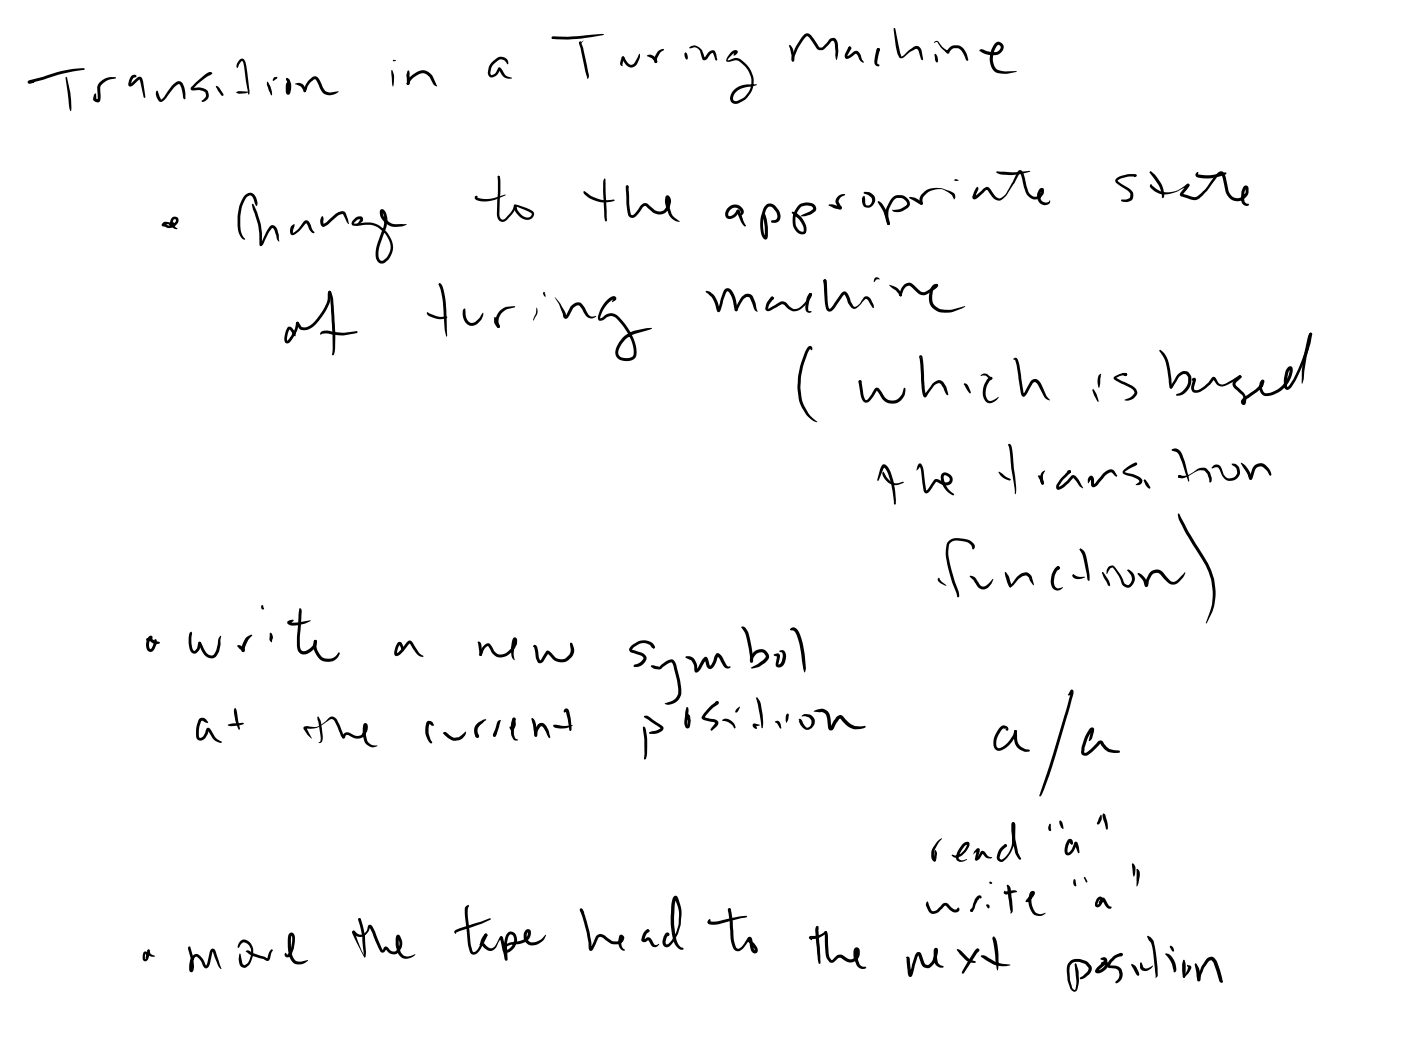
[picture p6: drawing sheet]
<svg xmlns="http://www.w3.org/2000/svg" width="108mm" height="81mm" viewBox="0 0 108 81" stroke-linecap="round" stroke-linejoin="round" font-family="sans-serif">
<g fill="#000">
<path d="M2.2 6.2l2.6-.7 1.5-.2h.2l-2 .5-2.2 .6v-.2l.4 .1-.3 .1h-.2zM5 6h.2l.2 1.1 .1 1.5-.2-.4zM7.7 6.4a1.2 1.2 0 0 1 1.2-.4v.1a1.26 1.26 0 0 0-1.2 .6l.1 .8a.29 .29 0 0 1-.3 .4 .29 .29 0 0 1-.3-.4l.2-.3v.4l.2 .1h-.1v-1zM10.1 5.9a.2 .2 0 0 1 .2-.1 .2 .2 0 0 1 .2 .1l-.2 .1-.2 .5h-.1l.6-.6a.22 .22 0 0 1 .4 .2l.2 1.4-.1 .1-.3-1.5-.5 .4a.23 .23 0 0 1-.2 .2 .23 .23 0 0 1-.2-.2zM10.4 5.8l.1 .1h-.1zM12.1 7l.3 .7 .9-1.1a.49 .49 0 0 1 .7-.2l.2 .4 .1 .8h-.2l-.1-.8-.2-.3-.4 .3-.8 1-.2 .1-.2-.2a.67 .67 0 0 1-.1-.7zM13.2 17.2h.2v.1h-.2l.2-.1 .1 .3 .2 .1a.33 .33 0 0 1-.4-.1 .33 .33 0 0 1-.1-.3zM12.6 17.2l.3-.1 .4 .1-.7 .2v-.1l.6 .1 .3-.3v-.2h-.1l-.2 .4-.1-.1h.3l-.1 .1-.2 .1-.1-.1 .2-.5 .3-.1 .2 .1v.4a.76 .76 0 0 1-1.2 .1zM15 6.4l.7-.6a.5 .5 0 0 1 .6-.2v.1l-.6 .4-.8 .7h-.1l.6-.1 .5 .2 .2 .4-.1 .4-.4 .2-.1-.1 .4-.4-.1-.3-.4-.2-.4 .1a.19 .19 0 0 1-.2 0 .19 .19 0 0 1-.1-.3zM16.6 6.7l.1-.1 .2 .2 .3 .5v.1h-.1zM18.5 4.6a.29 .29 0 0 1 .3 0 .29 .29 0 0 1 .1 .3l.3 2.1v.3l-.4-2.3-.1-.3-.4 .5a.52 .52 0 0 1 .2-.6zM18.2 7.1l.2-.1 .8 .1-.8 .1z"/>
<path d="M19.4 15.8l.1-.1 .2 .4 .4 1.1 .1 1.6h-.1l.4-.9a.63 .63 0 0 1 .5-.5l.2 .1 .2 .2 .1 .9-.1-.1-.2-.7-.2-.2-.3 .3-.4 .9-.2 .2a.74 .74 0 0 1-.1-.7l-.1-1zM18.9 15l.4-.2a.76 .76 0 0 1 .5 1.1l-.3-.7-.2-.1a.6 .6 0 0 0-.5 .4l-.2 .4-.1 .8v1l.2 .6a.1 .1 0 0 1 .2 0 .1 .1 0 0 1-.1 .1 .1 .1 0 0 1-.1 0h-.1a1.45 1.45 0 0 1-.3-1v-.7a2.79 2.79 0 0 1 .6-1.7zM20.6 6.3h.1l.1 .4 .2 .4-.1 .3-.2-.4zM21.1 6l.2-.1 .1 .1-.3 .2h-.1zM22.1 6l.1 .1h-.1h-.1zM22.1 6l.1 .1-.1 .1zM22.1 6l.2 .1 .1 .4v.7a.17 .17 0 0 1-.3 .1 .17 .17 0 0 1-.1-.2v-.6a.14 .14 0 0 1 .1-.2 .14 .14 0 0 1 .2 .1 .14 .14 0 0 1-.1 .2v.5v-.5l-.2-.5zM22.5 17.4l.1-.1h.1l-.1 .6a2.11 2.11 0 0 0 .8-.9h.2l.2 .1 .4 .8v.1l-.2-.1-.4-.7-.7 .8a.3 .3 0 0 1-.5 .1 .3 .3 0 0 1 0-.4zM22.7 6.4h.3a.59 .59 0 0 1 .6 .6l-.1 .1-.3-.4zM23.8 6.2l.4-.3a.37 .37 0 0 1 .4 .3l.5 .8 .4 .1 .6-.1a.61 .61 0 0 1-.7 .3l-.5-.2-.6-1-.4 .3-.3 .7h-.2l.1-.5zM23.4 6.9h.1l.1 .2h-.2zM24.8 16.7v-.1l.1 .2v.5l1-.8 .6-.2 .1 .1 .3 .8-.2-.1-.3-.6-.4 .2-.9 .7a.32 .32 0 0 1-.4-.1 .32 .32 0 0 1 0-.4z"/>
<path d="M27.4 16.8l.3-.1a.27 .27 0 0 1 .3 .2 .27 .27 0 0 1-.3 .3l-.2 .2 .2-.5h-.2l-.3 .3h.4a2.08 2.08 0 0 1 2.7 2 1.06 1.06 0 0 1-1 1.1h-.1a1.02 1.02 0 0 1-.2-1.3l.2-.5a2.87 2.87 0 0 0 .4-1.9l-.2-.3h.1a.96 .96 0 0 0 .7 .9l1.1 .1-.3 .1-.4 .1a1.15 1.15 0 0 1-1.3-1.3 .31 .31 0 0 1 .4 0 .31 .31 0 0 1 .1 .3 2.21 2.21 0 0 1-.3 1.7l-.2 .5a1.24 1.24 0 0 0 0 1.4h.2a1.35 1.35 0 0 0 0-2.3l-.3-.2a1.5 1.5 0 0 0-1.1-.3l-.9 .1-.1-.3zM30.1 5.4h.1l.2 .4-.1 .9zM31.7 5.9v-.1a.99 .99 0 0 1 1.6 0l.4 .9-.3-.2-.3-.5-.3-.3-.2-.1-.4 .2a1.14 1.14 0 0 0-.7 .7l-.1 .1-.1-.2zM31.4 5.5l.1-.1v.1l.1 .5v.4l-.2 .2-.1-.2zM36.6 15.1h.2l-.1 .1 .9 .1 1.4-.3-1.2 .5a1.13 1.13 0 0 1-1.2-.2zM38.3 13.6l.2-.1v.1l-.1 .1zM38.4 5.2h.2l.4 .6 .4 .2-.2 .1-.4-.2-.4-.5h.1h-.1zM38.4 13.6h.1l.1 .3-.1 2.6 .1 .4h.2l.2-.1 .4-.5 .3-.5a.4 .4 0 0 1-.1 .5l-.5 .6a.46 .46 0 0 1-.6 .2 .46 .46 0 0 1-.2-.6zM37.9 4.8a.78 .78 0 0 1 1-.3l.2 .2v.3l-.3-.4h-.4a1.09 1.09 0 0 0-.6 1l.1 .2 .2-.1 .3-.5h.1v.2l-.3 .4-.3 .2-.2-.1a.89 .89 0 0 1 .2-1.1zM39.6 15.8h.2l.1 .4a.68 .68 0 0 0 1 .5l.1-.2-.1-.1-1.2-.6h.1h.1l.9 .3 .3 .2v.3a.69 .69 0 0 1-.6 .4 .69 .69 0 0 1-.6-.5l-.3-.3zM42.5 2.9l.1-.1 .1 .1-.1 .1zM42.6 2.8l3.9-.1-1.6 .3h-1.2h-1.1l-.1-.1z"/>
<path d="M42.5 2.9h.2l-.1 .1zM44.6 3.3l.2-.1 .1 .5 .5 2.1v.2l-.1 .1zM44.6 3.2l.4-.1-.3 .3h-.1zM44.9 14.8l.1-.1 .1 .1a2.57 2.57 0 0 0 1.3 .6h1a2.19 2.19 0 0 1-2.4-.4zM46.6 13.8h.1v2.4l.1 .8-.1 .1a2.5 2.5 0 0 1-.2-1.3v-1a1.32 1.32 0 0 1 .1-1zM47.9 4.4l.1-.1 .1 .2-.1 .6a.31 .31 0 0 1-.1-.5zM47.9 4.4h.2l.3 .5 .3 .1 .2-.1 .4-.7v.2l-.2 .5a.57 .57 0 0 1-.6 .3 .57 .57 0 0 1-.5-.5zM48.3 14.3a.15 .15 0 0 1 .1 .1 .15 .15 0 0 1-.1 .2zM48.3 14.3l.1 .1 .1 1.3 .1 .9 .3-.1 .5-.7 .3-.1h.2l.6 .5 .3 .1 .3-.1 .3-.4 .1-.3-.1-.2 .1-.1v.5l.3 .8 .6 .6a.88 .88 0 0 1-.9-.6l-.3-.8 .1-.5a.24 .24 0 0 1 .3-.1 .24 .24 0 0 1 .1 .3l-.1 .5a.84 .84 0 0 1-1.4 .4l-.5-.4-.3 .3a.86 .86 0 0 1-.7 .6l-.3-.1-.1-.4zM49.9 4.3l.3-.1 .3 .3a.23 .23 0 0 1 0 .4l-.2-.4-.4-.2zM50.7 3.9l.3-.1h.2l-.4 .3-.2 .4v.3a.29 .29 0 0 1-.2-.4zM52.8 4.1v-.1l.1 .1 .1 .3a.11 .11 0 0 1-.1 .2 .1 .1 0 0 1-.1-.1z"/>
<path d="M53.1 3.7v-.1a.66 .66 0 0 1 1 .3l.2 .6 .3-.4a.31 .31 0 0 1 .5-.1l.2 .6-.1 .1-.3-.6-.2 .1-.2 .4h-.3h-.1l-.2-.7-.1-.1-.2-.2-.4 .1zM56.3 4h.1a.22 .22 0 0 1 .2-.2 .22 .22 0 0 1 .2 .3l-.3 .2 .1-.3 .1 .1-.3 .1-.4 .5 .6-.2a1.84 1.84 0 0 1 1.4 1.4 1.72 1.72 0 0 1-1.4 2.1l-.3-.2a.83 .83 0 0 1 .6-1.1l.5-.2h.9l-.3 .2a1.59 1.59 0 0 0-1.4 .5l-.1 .4v.2h.2a1.61 1.61 0 0 0 1.2-1.4 1.61 1.61 0 0 0-.8-1.6l-.4-.2-.4 .1a.22 .22 0 0 1-.3 0 .22 .22 0 0 1 .1-.3zM56.8 16.2h.1h.1l.5 1.2-.1 .1a1.98 1.98 0 0 1-.6-1.1h.1l-.2-.1zM56.1 16a.65 .65 0 0 1 .8-.2 .65 .65 0 0 1 .4 .7l-.2 .1-.2-.5-.4-.1-.3 .3-.1 .3 .4-.1 .3-.3h.1v.2l-.4 .4h-.4a.53 .53 0 0 1 0-.8zM59 15.8a.51 .51 0 0 1 .8 .1l.2 .4 .1 .3a.47 .47 0 0 1-.4 .6l-.3-.1 .4-.2v-.5l-.3-.4h-.3a2.53 2.53 0 0 0-.3 2.1l.1 .1-.1 .1v-.8l-.1-1v-.2l.3 .8a1.89 1.89 0 0 1 0 1.3 .4 .4 0 0 1-.5-.5 2.71 2.71 0 0 1 .4-2.1zM60.9 3.5a1.47 1.47 0 0 1 .3 1.2 .28 .28 0 0 1-.2-.4l-.2-.8zM61.9 2.7l.2-.1a.41 .41 0 0 1 .5 .2l.6 .9 .2-.1 .5-.6a.37 .37 0 0 1 .5-.1 .37 .37 0 0 1 .2 .4v.7l-.1 .6-.3-1.5-.1 .1-.6 .6-.4 .1-.2-.2-.6-.8-.1-.1-.7 .9-.3 .6v.4h-.2v-.4l.3-.6zM61.6 15.8l.2-.1a1.18 1.18 0 0 1 .9 0 .37 .37 0 0 1 .1 .6l-.4 .3-.7 .1v-.1l1-.5-.1-.2h-.3h-.6a1.16 1.16 0 0 0 .1 2l.1-.1v-.1l-.1-.4-.3-.4-.5-.5 .1-.1 .2 .1a1.29 1.29 0 0 1 .7 1.6 .8 .8 0 0 1-.9-1l.1-.6zM63.9 15.7l.9 .2-.1 .1-.3-.4a.61 .61 0 0 1 .7-.7v.2l-.3 .1-.2 .3 .2 .4a.18 .18 0 0 1 0 .2 .18 .18 0 0 1-.3 0l-.6-.3zM65.4 3.6h.2v.2h-.2h-.1zM65.4 3.6h.1l.1 .2h-.2zM65.4 3.6h.1l.1 .1-.3 .6 .4-.3a.3 .3 0 0 1 .4 0l.5 .8h-.1l-.2-.1-.3-.6-.3 .2a.36 .36 0 0 1-.6 .1v-.3z"/>
<path d="M66.5 14.9a.63 .63 0 0 1 .9 .5v.3l-.3 .2-.2 .1-.3-.1a.69 .69 0 0 1-.2-.7l.2-.1 .1 .7h.2l.2-.1 .1-.2v-.3zM67.6 3.7h.2l-.1 .2h-.2zM67.7 15.5a2.35 2.35 0 0 1 .9 1.6v.2h-.1l-.2-.2a3.8 3.8 0 0 0-.7-1.5zM67.6 3.7h.1l.1 .1-.2 .9v.2a.12 .12 0 0 1 .2 .1 .12 .12 0 0 1-.1 .2 .12 .12 0 0 1-.2-.1l-.1-.2v-.2zM68.8 15.2a.77 .77 0 0 1 .8-.1 .77 .77 0 0 1 .5 .8l-.7 .4h-.5l-.1-.1 .6-.1 .4-.2 .1-.2-.1-.2a.62 .62 0 0 0-1.1 .1 1.73 1.73 0 0 0-.2 1.6v.1a.46 .46 0 0 1-.3-.6 1.93 1.93 0 0 1 .6-1.5zM68.8 2.2l.1-.1 .1 .1 .4 2.1 .7-.5a.75 .75 0 0 1 .6-.3l.3 .4 .1 .7-.5-.8-.5 .2-.5 .5a.23 .23 0 0 1-.4-.2l-.2-.7zM70 15.2h.1l.5 .1 .5 .3v.2l-.3-.1zM71 15a1.6 1.6 0 0 1 1.8-.4l.7 .3 .1 .3-.1 .2-.2-.4-.6-.4h-.6a1.2 1.2 0 0 0-1 .8v.1a.16 .16 0 0 1 0 .2 .16 .16 0 0 1-.2 .1 .16 .16 0 0 1 0-.3v-.3zM72 3.2h.3l.4 .4 .4 .4h-.2l.1-.1a.77 .77 0 0 1 1.3-.1l.2 .4 .1 .5-.2-.1a1.16 1.16 0 0 0-.5-.9h-.1a.53 .53 0 0 0-.6 .3l-.2 .1-.5-.4-.3-.4zM72 4.2l.1-.1v.1l.2 .5a.11 .11 0 0 1-.2 .1 .11 .11 0 0 1 0-.1zM73.5 13.9l.2-.1 .2 .1h-.3zM75.2 14.4h.1l.1 .1-.3 .7v-.1l.7-.6a.33 .33 0 0 1 .3-.1 .33 .33 0 0 1 .3 .3l.4 .5 .2 .1 .3-.1 .3-.3 .8-1.7a.26 .26 0 0 1 .3-.1 .26 .26 0 0 1 .2 .3l.2 1 .3 .6a.48 .48 0 0 0 .6 .1l.2-.3v-.2l.1 .1-.2 .3 .2 .5 .3 .1h.2l.1-.2a.33 .33 0 0 1-.1 .4 .33 .33 0 0 1-.4 0l-.3-.1-.1-.3-.1-.4 .1-.3a.21 .21 0 0 1 .2-.2 .21 .21 0 0 1 .2 .1v.3l-.2 .3a.76 .76 0 0 1-1.2-.4l-.4-1.5-1 1.7-.4 .4-.3 .1-.3-.2-.5-.7-.6 .5a.39 .39 0 0 1-.6 .2v-.2z"/>
<path d="M75.5 3.8h.2l.6 .2h.5l.3-.2-.1-.3-.1-.1-.1 .1-.2 .6a1.4 1.4 0 0 0 .1 1.1l.2 .2 .3 .1h1.1l-.8 .2-.7-.1a1.01 1.01 0 0 1-.5-1.2v-.2a.98 .98 0 0 1 .6-1l.4 .3-.1 .4a1.09 1.09 0 0 1-1.4 .2l-.3-.2zM76.8 13.2l1.2 .1 1.4-.1-.6 .2a3.2 3.2 0 0 1-2-.1zM86 13.8l.2-.2a2.45 2.45 0 0 1 1.3-.2l.1 .1-.1 .1h-.1v-.1l.1 .1h-.6l-.8 .3 .9 .6a.61 .61 0 0 1 .3 .8l-.2 .2a.63 .63 0 0 1-.7-.1l.6-.1 .1-.4-.2-.2-.9-.6-.1-.2zM88.6 13.3l.1-.1 .3 .2a2.26 2.26 0 0 1 .7 1.8l-.1 .1-.1-.1a2.46 2.46 0 0 0-.7-1.6zM88.6 14.2h.1l.3 .3a1.72 1.72 0 0 0 2 0l.3-.2a.16 .16 0 0 1 .3-.1 .16 .16 0 0 1 0 .2l-.5 .6v-.1l.8 .3 .3-.1 .7-.5 .7-1.1 .4-.3a.42 .42 0 0 1 .5 .5l.2 1.1 .3 .4 .4 .1 .3-.1 .3-.3v-.4l-.1 .3v.5v.3l.4 .2-.3 .1-.3-.2-.1-.5 .1-.5 .1-.3 .2-.1 .1 .1 .1 .5-.3 .4a.92 .92 0 0 1-1.5-.5l-.3-1.4-.3 .3-.8 1-.5 .5a.66 .66 0 0 1-.7 .2l-.7-.3a.18 .18 0 0 1-.2-.1 .18 .18 0 0 1 .1-.2l.4-.6 .2 .2-.3 .1a2.16 2.16 0 0 1-2.2 .3l-.5-.3zM92.2 13.3l.1-.1v.2l.6 .1 1.5-.2 .1 .1-.5 .2-.6 .1a1.31 1.31 0 0 1-1.3-.2zM22.2 25.2a.4 .4 0 0 1 .5 .4l.1 .1a.12 .12 0 0 1-.1 .2 .12 .12 0 0 1-.1-.1l-.3-.4-.2 .6v.3l.1-.1a2.78 2.78 0 0 0 .7-1.4h.1v.2v-.1a2.26 2.26 0 0 1-.9 1.6 .37 .37 0 0 1-.2-.6zM22.8 24.8h.2l.2 .4a.92 .92 0 0 0 1-.4 2.93 2.93 0 0 0 1.1-2.2l.1-.2h.1v.2a3.5 3.5 0 0 1-1.8 2.8h-.6l-.3-.4zM24.7 25.6l.5-.1 1.2 .1 1.1-.1 .1 .1-.2 .1-1 .2-1.2-.2-.5 .1zM25.3 22.4h.1l.1 .1 .2 1.1 .1 2.1v1.2l-.1 .5-.1-.1v-1.6l-.1-2.1zM32.9 24.1h.1l.8 .3h.7l-.1 .1-.3 .1a1.17 1.17 0 0 1-1.2-.5zM33.8 21.9l.1-.1a2.43 2.43 0 0 1 .5 1.6v2.5l-.1-.5-.2-2.4z"/>
<path d="M35.7 23.8h.1h.1v.7l.4 .4 .3-.1 .6-.7a1.1 1.1 0 0 1-.5 .9 .74 .74 0 0 1-.8-.1 .74 .74 0 0 1-.3-.7zM38.1 24.4l.4 .8a.46 .46 0 0 1-.4-.4zM38.5 23.9l.5-.2 .7-.1-.6 .2-.4 .3-.3 .5 .1 .6h-.2l-.1-.2a1.07 1.07 0 0 1 .3-1.1zM41.3 23.7a.57 .57 0 0 1 0 .6l-.2 .4 .2-.5zM41.9 22.5h.1v.4l-.1-.1zM42.7 22.9l.5 .5 .4 .7v.3l.4-.8 .4-.3a.41 .41 0 0 1 .5 .2l.4 .7a.41 .41 0 0 0 .6 .2 .5 .5 0 0 1-.8-.1l-.5-.8-.4 .2-.3 .5a.29 .29 0 0 1-.1 .3 .29 .29 0 0 1-.3 0l-.4-1.1zM46.8 23.1a.47 .47 0 0 1 .7-.2v.2l-.3 .2 .1-.3v.1a2.07 2.07 0 0 0-1 1.5l.1-.1a.88 .88 0 0 1 1.5 .2 3.4 3.4 0 0 1 1.1 2.8l-.1 .1a1.13 1.13 0 0 1-1.2 .1 .73 .73 0 0 1-.1-1.1 2.07 2.07 0 0 1 1.3-1.1l.9-.2h.4l-1.3 .4a1.85 1.85 0 0 0-1.3 1.5 .4 .4 0 0 0 .4 .4h.5l.3-.2a3.6 3.6 0 0 0-1.6-3l-.5 .1a.41 .41 0 0 1-.6 .1 2.1 2.1 0 0 1 .7-1.5zM54.4 22.5v-.1a1.48 1.48 0 0 1 1.1 1.5h-.2l.2-.8 .3-.7 .1-.2a.41 .41 0 0 1 .6 .3l.2 .6 .1 .9-.2-.1-.2-.9-.3-.6-.2 .3-.4 1.1-.1 .3a.35 .35 0 0 1-.3-.5 1.69 1.69 0 0 0-.7-1.1zM57.2 22.9l.3-.3a.45 .45 0 0 1 .5 .3l.4 1a.11 .11 0 0 1-.2 .1 .11 .11 0 0 1 0-.1l-.4-.9-.2-.1-.3 .2-.5 .8-.2 .1 .1-.4zM56.6 23.8h.2v.2h-.1zM59.4 22.9h.2v.1l-.2 .1zM59.4 22.9h.1l.1 .1-.3 .4-.1 .4 .9-.5a.45 .45 0 0 1 .6 .2l.5 .3a1.23 1.23 0 0 0 1-.7l.2-.5a.2 .2 0 0 1 .1 .3l-.4 .5a.98 .98 0 0 1-1.3 .5l-.5-.5-.8 .5a.28 .28 0 0 1-.3 .1 .28 .28 0 0 1-.2-.3l.1-.4z"/>
<path d="M62.3 26.7a.18 .18 0 0 1 .2 0 .18 .18 0 0 1 .1 .1l-.1 .2-.1-.1v.1a5.4 5.4 0 0 0-.4 4.3l.3 .6 .6 .6a1.28 1.28 0 0 1-.8-.6l-.3-.5a5.5 5.5 0 0 1 .4-4.7zM62.4 22.6h.1l.1 .1-.2 .3-.1 .9 .2 .1a.17 .17 0 0 1-.1 .1 .17 .17 0 0 1-.2 0l-.1-.2v-.4l.1-.6zM63.4 21.6l.2-.1 .1 .1-.2 .3zM63.5 21.5l.1 .1v.1h-.1zM63.5 21.6l.1-.1 .1 .2 .1 1.6 .1 .5 .2-.2 .7-.9a.34 .34 0 0 1 .4-.2 .34 .34 0 0 1 .2 .3l.2 .5 .3 .3 .3-.2 .4-.5h.3l.2 .2 .3 .6h-.2l-.5-.7-.5 .6a.37 .37 0 0 1-.4 .2 .37 .37 0 0 1-.3-.2l-.4-.9-.6 .8a.62 .62 0 0 1-.7 .5 .81 .81 0 0 1-.2-.7zM66.2 29.3l.2 .1-.1 .2zM66.2 29.3h.1l.1 .1 .1 1 .2 .4 .2-.1 .4-.6a.24 .24 0 0 1 .2-.2 .24 .24 0 0 1 .3 .1l.4 .6a.76 .76 0 0 0 1.1 0l.2-.2 .1-.5h.1l.1 .1a1.05 1.05 0 0 1-.5 .9 .99 .99 0 0 1-1.3-.2l-.4-.6-.6 .8-.3 .1h-.1l-.3-.5zM67.4 21.4h.1a.18 .18 0 0 1 .2 .1h-.2l-.1 .2zM68 35.8a.42 .42 0 0 1 .6 .4l.4 1.5v.9v.3l-.4-1.7-.5-1.2-.4 1h-.1zM68 36.4l.3 .3a.93 .93 0 0 0 .9 .5h.4l-.4 .1a1.01 1.01 0 0 1-1.2-.9zM68.5 22a1.08 1.08 0 0 1 1 .7v.1h-.2l-.3-.4zM68.9 38.7l.1 .1v.1z"/>
<path d="M68.9 38.8l.1 .1zM69.7 21.9a.58 .58 0 0 1 .9 .2l.3 .4h.3l.6-.3 .3-.3h.2l-.1 .3-.6 .4a.65 .65 0 0 1-.8 0l-.8-.6-.3 .3-.2 .5h-.2l.1-.5zM70.8 35.7a.45 .45 0 0 1 .4 .6l.2 1.5 .5-.8a.31 .31 0 0 1 .5 0l.4 .2 .3-.1 .1-.2-.1-.1-.2-.2-.2 .1a1.65 1.65 0 0 0 .8 1.4v.1a1.39 1.39 0 0 1-1-1.7l.3-.1 .3 .1a.5 .5 0 0 1 .2 .7 .5 .5 0 0 1-.7 .1l-.5-.2-.2 .4a.63 .63 0 0 1-.6 .5l-.1-.2-.2-1.6-.2-.3h.1l-.3 .3zM70.9 27.4h.1l.1 .4 .3 2.6h-.2l.8-1a.44 .44 0 0 1 .7 .1l.2 .4 .2 .5-.1 .1-.5-.9-.1-.1-.4 .2-.6 .8a.19 .19 0 0 1-.2 .1 .19 .19 0 0 1-.1-.2l-.3-2.9h.2h-.2zM71.9 22l.2-.1a.14 .14 0 0 1 .1 0 .14 .14 0 0 1 .1 .2h-.2h.1l-.3 .2-.1 .5a.87 .87 0 0 0 .7 1l.9 .1 1-.3-.3 .2a2.54 2.54 0 0 1-1.6 .3 1.1 1.1 0 0 1-.9-1.4l.1-.4zM74.3 29.6v-.1l.3 .2 .2 .5-.1 .1zM75.6 28.9l.1-.1a.4 .4 0 0 1 .5 .1l.2 .1v.2h-.1l-.4-.3zM76.1 29.2l.3-.2a.22 .22 0 0 1-.2 .4 1.54 1.54 0 0 0-.2 1.1l.2 .4a.59 .59 0 0 0 .7-.3 .67 .67 0 0 1-.8 .4h-.1a1.37 1.37 0 0 1 .1-1.8zM76.9 36.4l1 .6h-.1l-.5-.2-.2-.1zM77.7 34.2l.2 .1 .1 .4 .3 2.9-.1 .5-.5-3.7 .1-.1h-.1zM78.1 27.6h.3l.1 .4 .4 2.4h-.1l.8-1.1a.43 .43 0 0 1 .6 .2l.4 1 .3 .3-.4-.2-.5-1-.2-.2-.2 .1-.4 .7a.31 .31 0 0 1-.5 .3l-.4-2.4-.1-.4h-.1zM80 36.6a.59 .59 0 0 1 .4 .7h-.1l-.3-.6z"/>
<path d="M80.3 36.4l.2-.1-.1 .4v.5a.19 .19 0 0 1-.2 .1 .19 .19 0 0 1-.1-.3l.1-.4zM80.3 37.1l.1 .1v.1l-.2-.1zM82.2 36.3l.2-.1 .1 .1-.1 .2zM82.3 36.3h.2v.1h-.2zM82.3 36.3h.2v.1l-.6 .6-.3 .4v.2l-.1-.1 .4-.1 .8-.8 .3 .3 .5 .7-.3-.1-.5-.7-.6 .7a.44 .44 0 0 1-.7 .1v-.2l.2-.4zM83.9 36.7a.27 .27 0 0 1 .4 .1 .27 .27 0 0 1 0 .3v.3l.7-.9 .5-.3h.3l.3 .5h-.1l-.3-.3h-.2l-.3 .2-.6 .7a.3 .3 0 0 1-.2 .2 .3 .3 0 0 1-.3-.1l-.1-.5h.1l-.3 .3v-.3zM84.2 30h.1l.2 .3 .1 .7-.3-.5zM84.7 28.9l.1-.1-.1 1.1-.1-.6zM86.4 28.8l.3-.1 .2 .2-.2 .1zM85.8 29l.4-.1a.51 .51 0 0 1 .6 0l-.1 .1h-.4l-.3 .2v-.1l1.2 .6a.52 .52 0 0 1 .4 .8l-.5 .3h-.5a1.09 1.09 0 0 0 .8-.5l-.3-.4-1.2-.6zM87.4 35.7h.2v.1h-.1zM86.6 36.2l.4-.3a.55 .55 0 0 1 .6-.2v.1l-.9 .6 .3 .1a1.28 1.28 0 0 1 1 .5l-.1 .3-.4 .1 .3-.3-.5-.4a.94 .94 0 0 1-.8-.3z"/>
<path d="M88.2 36.9l.2 .3 .2 .3v.1h-.2l-.2-.3-.1-.3zM89.3 27h.1a1.98 1.98 0 0 1 .8 1.6l.1 1.2-.1 .1-.1-.1-.1-1.2a2.62 2.62 0 0 0-.7-1.6zM90.8 28.8a.55 .55 0 0 1 .8 0l.2 .3a1.31 1.31 0 0 1-.8 1.4h-.3l-.1-.1a1.36 1.36 0 0 0 .9-1v-.4l-.1-.1-.2-.1a.92 .92 0 0 0-.6 .6l-.2 .4a.12 .12 0 0 1-.1 .1 .12 .12 0 0 1-.2-.1zM90.3 34.7l.2-.1a.68 .68 0 0 1 .6 .5l.5 1.6v.4l-.8-2.1-.2-.2zM90.7 39.6h.2l.7 1.3 1.5 2.5a4.8 4.8 0 0 1 .4 3.3l-.6 1.3v-.1a4.5 4.5 0 0 0 .5-1.8 4.6 4.6 0 0 0-.5-2.6l-1.6-2.4-.5-1zM90.8 36.6h.7l.9-.5a.55 .55 0 0 1 .8 .2l.2 .6-.1 .3-.1-.1-.2-.6-.2-.2h-.5l-.8 .4a.54 .54 0 0 1-.7 0zM90.8 36.6h.2l.1 .2h-.3zM91.9 29.2a.18 .18 0 0 1 .2 0 .18 .18 0 0 1 0 .2l-.1 .5v.1l.1 .1a2.23 2.23 0 0 0 1.3-1 .24 .24 0 0 1 .3 .2l.2 .2a.51 .51 0 0 0 .7 0l.9-.6 .1 .1v.1l-.9 .5a.68 .68 0 0 1-1 0l-.2-.4-.4 .5a1.16 1.16 0 0 1-1.1 .5l-.2-.3 .1-.6h.1h-.2zM93.5 35.9l.2-.1 .3 .1 .4 .8a.54 .54 0 0 0 .6 .1 .54 .54 0 0 0 .3-.5v-.2l-.4-.4h.3l.2 .2 .1 .4a.73 .73 0 0 1-.5 .7 .73 .73 0 0 1-.9-.4l-.2-.6-.6 .1zM95.5 29h.1v.1h-.2zM95.2 29.2l.3-.3 .1 .1v.1l-.4 .5 .7 .7 .1 .5a.28 .28 0 0 1-.2 .4l-.1-.1a.43 .43 0 0 1 .3-.6l.8-.5 .3-.4 .1-.2 .2 .1-.1 .5 .1 .2 .1 .1a2.01 2.01 0 0 0 1.9-1.8l-.2 .8v.5l.1-.1a9.8 9.8 0 0 0 1.6-4h.2v.2a10 10 0 0 1-1.8 4.1 .26 .26 0 0 1-.4-.2l.1-1.1a.37 .37 0 0 1 .5-.4l.1 .5a2.04 2.04 0 0 1-2.3 1.7l-.3-.5v-.4a.22 .22 0 0 1 .1-.3 .22 .22 0 0 1 .3 .1l-.1 .4-.3 .3-1.2 .9v-.2l-.1-.3-.7-.8v-.2zM95.6 35.7a1.82 1.82 0 0 1 .8 1.1v.1h-.1z"/>
<path d="M96.7 35.9l.1-.1a.63 .63 0 0 1 .8 .1l.2 .2a.34 .34 0 0 1 .1 .6l-.5-.6-.3-.2-.4 .2-.2 .8h-.2l.2-.7zM100.9 25.7l.1-.1 .1 .1-.4 1.8-.3 1.7-.1 .4v-.5a11.6 11.6 0 0 1 .6-3.4zM11.3 49.2l.2-.1 .2 .1-.2 .5 .1 .3 .4-.8a.54 .54 0 0 1-.1 .8 .33 .33 0 0 1-.4 .2 .33 .33 0 0 1-.2-.4v-.2a.46 .46 0 0 1 .4-.6v.3a.25 .25 0 0 1-.4 0zM11.3 49.2h.3l.7 .3-.4 .1-.4-.2h-.2zM14.6 48.7h.1l.1 .1-.1 .7 .2 .6h.1l.2-.1 .1-.5h.2v.1a.89 .89 0 0 1-.4 .7l-.2 .1-.1-.1a1.86 1.86 0 0 1-.2-1.6zM15.3 49.5h.2l.4 .9 .5 .1 .2-.3 .2-1 .2-.2v.7l-.3 .8a.65 .65 0 0 1-.6 .2 .65 .65 0 0 1-.5-.5zM15.4 55.4l.3-.1 .3 .4-.5-.1-.2 .6 .1 .6 .2-.1 .3-.6h.2l.5 .8 .5 .2a.11 .11 0 0 1-.1 .2 .1 .1 0 0 1-.1-.1l-.5-.3-.4-.6 .1-.1v.1a.81 .81 0 0 1-.6 .8l-.3-.1a2.07 2.07 0 0 1 .1-1.6zM17.6 55.8l.3-.1h.8h.1l-.7 .2a.45 .45 0 0 1-.5-.1zM18.1 54.6h.1v.2l.3 1.3-.1 .1-.3-.7zM18.3 49.8a.41 .41 0 0 1 .5 .4h-.2zM19 49.1l.4-.2v.1l-.3 .4-.3 .8h-.2a1.23 1.23 0 0 1 .4-1.1zM20.2 46.6h.1l.1 .3a.12 .12 0 0 1-.2 .1 .12 .12 0 0 1-.1-.2z"/>
<path d="M20.8 48.8h.1l.1 .3-.1 .4-.1-.2zM22.2 47.9l.2-.1h.2l-.3 .3v-.2l.3 .1 1.3-.2v.1a3 3 0 0 1-1.4 .3l-.3-.1zM23.1 46.9a.18 .18 0 0 1 .1 .3l-.1 1.9 .1 1 .2 .1 .3-.1 .4-.4 .1-.3a.15 .15 0 0 1 .2 0 .15 .15 0 0 1 0 .2 .91 .91 0 0 1-1.4 .7l-.1-.4v-.7zM23.4 56h.4a1.54 1.54 0 0 0 1.6-.7l.3-.1 .2 .2 .6 1.4h-.1l.1-.3 .2-.1 .7 .3h.4l.3-.4v-.4h.1v.7l.1 .5 .3 .3 .5 .1-.5 .1-.4-.3-.2-.6v-.8a.2 .2 0 0 1 .2-.2 .2 .2 0 0 1 .1 .3 .8 .8 0 0 1-1 .9l-.6-.3-.2 .3h-.1l-.6-1.3-.2-.2h-.2l-.4 .3a1.96 1.96 0 0 1-1.5 .5l.1-.1 .4 .8-.3-.3-.3-.4zM24.2 49.3l.2 .1v.6l.3 .5a.9 .9 0 0 0 1.4-.2 .53 .53 0 0 1-.3 .6 .99 .99 0 0 1-1.4-.4l-.1-.2a1.08 1.08 0 0 1-.1-1zM24.4 55.3l.2-.1 .1 .4 .2 1a.57 .57 0 0 1-.2 .6h-.1l.1-.1v-.2zM30.6 49.5h.3l.2 .4-.1 .1-.2-.3-.2 .7-.1-.1 .7-.7a.31 .31 0 0 1 .3-.2 .31 .31 0 0 1 .3 .1l.5 .8 .3 .3h-.2a1.71 1.71 0 0 1-.8-.9l-.1-.1-.3 .4a.68 .68 0 0 1-.8 .5v-.3zM32.9 55.6h.3l.3 .3h-.2l-.3-.1v.7l.3 .8-.3-.2-.2-.5a1.58 1.58 0 0 1 .1-1zM34.2 56.4h.1v.2h-.1zM34.2 56.4h.2l.2 .3a.61 .61 0 0 0 .7 .1l.6-.4-.1 .3-.4 .3a.85 .85 0 0 1-.9-.2l-.3-.2zM36.8 55.7l.4-.2h.3l-.7 .6 .1 .7a.39 .39 0 0 1-.4-.4l.1-.4zM36.6 56.6l.1-.1 .2 .1v.2h-.2z"/>
<path d="M36.8 49.5l.1-.1 .1 .1 .1 .2v.8h-.1h-.1zM37.3 49.8a.33 .33 0 0 1 .3-.2 .33 .33 0 0 1 .3 .2l.4 .6h.5l.2-.1 .4-.4 .2-.3v-.3h.1l-.1 .6v1l-.2-.2v-.3v-.5l.1-.7a.18 .18 0 0 1 .2-.1 .18 .18 0 0 1 .1 .2v.3l-.2 .4a1.39 1.39 0 0 1-1 .7 1.23 1.23 0 0 1-1-.9l-.2 .2-.2 .3a.21 .21 0 0 1-.2 .2l.1-.4zM37 50.4h.1v.1h-.1zM38.4 55.5h.2l-.3 1.1-.2 .2-.1-.1zM38.1 56.3h.1v.3l-.1 .2-.1-.2zM39.5 55.3l.2 .1v.4l-.1 .4-.2 .1-.2-.3h.1l.2 .1-.1-.1 .1-.2zM39.5 55.3h.1l.1 .1-.1 .4v.8l.1 .3 .2 .1a.27 .27 0 0 1-.4-.1l-.1-.3v-.6zM40.9 55.4l.1-.1 .1 .1 .2 .3 .1 1-.1 .1-.1-.1zM41.1 49.7h.2l.1 .1 .2 1.1 .4-.6a.29 .29 0 0 1 .3-.2 .29 .29 0 0 1 .3 .3l.3 .3a.71 .71 0 0 0 .7 0l.4-.4-.1-.7 .1-.1 .2 .4v.4l-.1 .2-.3 .4a1 1 0 0 1-1.2-.1l-.4-.4 .1-.1-.4 .6-.2 .2a.22 .22 0 0 1-.3-.2l-.2-1-.1-.1zM41.5 55.8l.1-.1a.42 .42 0 0 1 .5 .3l.2 .4 .1 .4-.1 .1-.5-.9h-.2l-.2 .4a.22 .22 0 0 1-.2 .3 .89 .89 0 0 1 .3-.9zM42.6 55.9l.1-.1 .7 .1h.7a1.5 1.5 0 0 1-1.3 .2zM43.5 54.6h.2l.2 .2 .1 1.3-.1 .2v-.1l-.3-1.4h.1l-.2 .1-.1-.1z"/>
<path d="M49.5 56h.1a.63 .63 0 0 1 .2 .6l.1 .5a2.58 2.58 0 0 1-.2 1.4h-.1v-1.5zM49.6 55.2l.1-.1 .2 .1 1.2 .8-.1 .3-.4 .2a.42 .42 0 0 1-.6 0l.9-.4zM50 56.4l.1 .1zM50 56.5h.1zM50.1 51.3h.1l.6 .1 .6-.5a.44 .44 0 0 1 .5 0 .44 .44 0 0 1 .2 .4l.3 1a1.75 1.75 0 0 1-.2 1.7l-.1 .1a.67 .67 0 0 1-.9 .1 1.47 1.47 0 0 0 .9-.5l.2-.3-.1-.4-.4-2-.4 .1-.6 .5-.4-.1zM48.7 49.7a1.11 1.11 0 0 1 1.8 .1l-.1 .2-.3-.3-.4-.1a1.03 1.03 0 0 0-.9 .3l-.1 .2 .7 .2a.46 .46 0 0 1 .3 .7 .66 .66 0 0 1-.9 .3l.1-.1a.87 .87 0 0 0 .7-.5l-.2-.2-.9-.3a.3 .3 0 0 1 .2-.5zM52.8 50.6h.3a.92 .92 0 0 1 .6 1.1l-.1-.1 .5-.8a.25 .25 0 0 1 .3-.2 .25 .25 0 0 1 .2 .3l.1 .4 .4-.7a.28 .28 0 0 1 .3-.3 .28 .28 0 0 1 .2 .3l.4 .7h.2a.18 .18 0 0 1 0 .2 .18 .18 0 0 1-.2 0l-.2-.1-.5-.8 .1-.1-.2 .5a.49 .49 0 0 1-.6 .5l-.1-.1-.2-.6h.1l-.4 .6a.37 .37 0 0 1-.5 .4v-.5l-.2-.3zM52.9 54.5h.1l.1 .2-.2 .9 .1 .3-.1-.8a.13 .13 0 0 1 .2-.1 .13 .13 0 0 1 .1 .2v.6a.23 .23 0 0 1-.2 .3 .23 .23 0 0 1-.2-.2zM54.8 54.4l.4-.3v.1l-.1-.1 .1-.1a.15 .15 0 0 1 .2 .1 .15 .15 0 0 1-.2 .2l-.5 .4-.4 .6v-.1l.7 .2a.31 .31 0 0 1 .3 .2 .31 .31 0 0 1-.1 .4l-.4 .3-.1-.1 .4-.5-.6-.2a.29 .29 0 0 1-.3 0 .29 .29 0 0 1-.1-.3zM55.7 55.4a.76 .76 0 0 1 1 .7h-.1l-.3-.3-.6-.2zM56.8 54.6l.2-.1-.3 .4v-.1zM57.1 48.3a.4 .4 0 0 1 .6 .4l.3 1.9a.25 .25 0 0 1 0 .3 .25 .25 0 0 1-.2 .1l-.3-1.9-.1-.4z"/>
<path d="M58.1 50.2l.1-.1a.61 .61 0 0 1 .8 0 .61 .61 0 0 1 .2 .7l-.7 .6-.6 .1 .9-.6 .2-.3v-.1a.52 .52 0 0 0-.6-.2 .52 .52 0 0 0-.4 .5v.2l-.1 .1a.58 .58 0 0 1 .2-.9zM58 55.8l.6 .1h-.5h.1l.1 .2v.1l-.3-.2zM58.3 53.7a3 3 0 0 1 .4 2.4l-.4-2.3zM59.6 50.5l.3-.2a.24 .24 0 0 1 .2 .4l-.1 .5 .2-.2 .1-.4v-.3l-.3-.1 .3-.1a.43 .43 0 0 1 .3 .6l-.2 .6-.4 .1a.23 .23 0 0 1-.2-.3l.1-.5zM59.7 55.6l.1-.1a.29 .29 0 0 1 .4 .4v.3l-.3-.5zM60.6 55h.2v.1l-.2 .6-.1-.2zM60.9 48.4a.46 .46 0 0 1 .5 0 .46 .46 0 0 1 .2 .4l.4 1.6 .1 1.1-.1 .3-.2-.9a5.6 5.6 0 0 0-.5-2.2l-.2-.1h-.2v-.1zM61.8 55.2l.2-.2h.4l.3 .3 .1 .4-.3 .4-.4 .1-.4-.3-.2-.4 .1-.1 .2 .1 .4 .6 .2-.1 .1-.3v-.2l-.1-.2zM62.7 54.8l.3-.1a.75 .75 0 0 1 1 .8l.1 .6-.1-.1 .2-.4 .3-.4a.31 .31 0 0 1 .5 0 1.69 1.69 0 0 0 .9 .7h.7l.1 .1-.3 .1-.6 .1a1.72 1.72 0 0 1-1-.8h-.2l-.3 .6a.3 .3 0 0 1-.4 .3l-.1-.2-.2-1.1-.2-.1zM72.3 44.6l.1-.1 .5 .6-.5-.2zM74.7 44.4a.82 .82 0 0 1 .8 .7l.2 .1 .2-.1 .6-.5-.1 .4-.2 .3a.63 .63 0 0 1-1.1-.4zM73.1 41.7l.4-.2h.6a.82 .82 0 0 1 1 .7l-.1 .2-.1-.3a.84 .84 0 0 0-.8-.4h-.2a.58 .58 0 0 0-.8 .4v.8l.2 1.1 .6 1.6v.4h-.1l-.1-.3a11.5 11.5 0 0 1-.8-2.7 1.42 1.42 0 0 1 .2-1.3z"/>
<path d="M77 56.1a.32 .32 0 0 1 .4-.2 .32 .32 0 0 1 .2 .4l-.1-.1 .1-.1-.1 .1-.2-.1-.1 .2a1.41 1.41 0 0 0-.4 1.2l.2 .1 .4-.2 .4-.4 .3-.5a.14 .14 0 0 1 .1-.2 .14 .14 0 0 1 .2 .1l-.1 .3-.4 .6a.97 .97 0 0 1-1.2 .5l-.1-.2a1.63 1.63 0 0 1 .4-1.5zM77.4 44.1h.1l.2 .3 .2 .7-.1 .2-.2-.4zM78.4 44.4a.65 .65 0 0 1 1-.1l.3 .8-.3-.3-.1-.3-.3-.2-.5 .3-.4 .5-.3 .2v-.2zM78.2 56.3v-.1l.2 .2v.6l.1 .4 .5 .3 .3 .1v.1h-.4l-.6-.4-.2-.4zM81.4 43.7l.2-.1v.2l-.2 .1-.1-.1zM81.3 43.8l.2-.2 .1 .1v.1l-.2 .2a1.55 1.55 0 0 0-.2 1l.3 .3 .4-.1a.43 .43 0 0 1-.7 .2l-.1-.1a1.5 1.5 0 0 1 .2-1.5zM82.5 53.2a.22 .22 0 0 1 .2 .1 .22 .22 0 0 1 0 .2l-.7 2.6a30.7 30.7 0 0 1-1.8 5.2h-.1l1.1-3.3 1.3-4.7h.2l-.2 .2a.12 .12 0 0 1-.2 0 .12 .12 0 0 1 .1-.2zM82.7 44.2l.4 .2h.5l-.3 .2a.49 .49 0 0 1-.7-.3zM83.2 42.3h.1l.2 .1a4.8 4.8 0 0 1 .5 2.3l-.1 .1-.1-.1-.3-1.8zM84 56.1a.21 .21 0 0 1 .3 0 .21 .21 0 0 1 0 .3l-.2 .5-.2 .2 .2-.9 .1 .1-.4 .7-.3 1h.2l.3-.2 .6-.7a.29 .29 0 0 1 .5 .2l.2 .3a1.11 1.11 0 0 0 .9 .2l.1 .1a1.09 1.09 0 0 1-.9 0l-.3-.2-.3-.4-1 .9h-.2l-.2-.1v-.6l.2-.7zM84.9 44.1h.1l.4 .6 .1 .4v.1zM85.4 43.7l.1-.1a.39 .39 0 0 1 .6 .3l.5 1.1 .4 .1a.57 .57 0 0 0 .1-.9l-.3-.3h.1l.3 .2a.67 .67 0 0 1 .2 .7 .67 .67 0 0 1-.6 .5l-.3-.2-.3-.7-.5-.7-.2 .1-.2 .4v-.3z"/>
<path d="M87.6 44.2l.1-.1a1.01 1.01 0 0 1 .7 .8v.2h-.2l.1-.2a.93 .93 0 0 1 .9-1l.3 .1 .6 .7 .3 .1 .3-.1 .6-.6-.1 .4-.4 .4a.58 .58 0 0 1-.8 0l-.6-.7-.3-.1-.4 .2-.2 .6a.19 .19 0 0 1 0 .3 .19 .19 0 0 1-.3-.1l-.1-.4zM11.1 73.4h.2l.1 .2a.13 .13 0 0 1 0 .2 .13 .13 0 0 1-.2 0v-.3v.4l.2-.7a.69 .69 0 0 1 0 .7l-.2 .2-.2-.1v-.3zM11.4 73.2h.1l.1 .3 .4 .2h-.3a.4 .4 0 0 1-.3-.5zM14.5 73h.2l-.1 .1 .3 .6v.7a.31 .31 0 0 1-.2 .5h-.1a1.29 1.29 0 0 1 .3-1.3h.1a.53 .53 0 0 1 .7 .3l.2 .5 .3-1a.23 .23 0 0 1 .2-.3 .23 .23 0 0 1 .2 .2l.5 1.3h-.1a2.81 2.81 0 0 1-.6-1.3l-.2 1a.26 .26 0 0 1-.3 .3 .26 .26 0 0 1-.3-.2l-.3-.5-.2-.2-.1 .1a1.29 1.29 0 0 0-.2 .9h-.1v-.8zM18.5 72.5l.2-.1a.88 .88 0 0 1 .8 1.3 1.17 1.17 0 0 1-.6 .9h-.1a.41 .41 0 0 1-.4-.4v-.4l.1-.3 .2 .8 .2 .1 .1-.2a1.49 1.49 0 0 0 .3-1.1 .7 .7 0 0 0-.5-.5l-.4 .4h-.1zM18.9 73.3l.3-.1 1.4 .7 .1-.5 .3-.2v.1l-.2 .7a.25 .25 0 0 1-.5-.1l-.9-.3zM22.3 71.9h.1a.28 .28 0 0 1 .3 .3v.1a1.93 1.93 0 0 1-.4 1.4h-.3l-.1-.2 .1-.1 .1 .1h.1l.2-.4 .1-.6-.1-.4v.4a1.72 1.72 0 0 0 .4 1.5l.3 .1 .6-.1a.96 .96 0 0 1-1 .3l-.1-.1a2.65 2.65 0 0 1-.4-2.1zM27.2 71.7h.1v.2h-.1zM27.2 71.7h.1l.4 .3h.2l.3-.2 .1-.4a.21 .21 0 0 1 .3-.1 .21 .21 0 0 1 .1 .2l.8 1.7 .1-.2a.22 .22 0 0 1 .2-.1 .22 .22 0 0 1 .2 .2l.2 .2 .4-.1 .2-.4-.2-.6h.1v.6l.1 .5a.64 .64 0 0 0 1.1 .3h.1a.77 .77 0 0 1-.8 .3 .77 .77 0 0 1-.6-.6l-.1-.5v-.6a.18 .18 0 0 1 .2-.2 .18 .18 0 0 1 .2 .2l.1 .4-.1 .4-.2 .4-.3 .1a.75 .75 0 0 1-.7-.4l-.1 .3-.3-.1-.8-1.8v-.1l-.1 .4a.68 .68 0 0 1-1.2 .1zM27.6 70.8h.1h.1l-.1 .2zM27.6 70.8h.1l.1 .1h-.1zM27.6 70.8h.2l.2 .8 .2 1.8a.22 .22 0 0 1-.1 .3l-.2-1.6z"/>
<path d="M27.1 71.8l.2-.1 .8 2.1-.6-1.2zM28.1 73.7v.1zM35.1 71.7l2.6-.9h.1a1.97 1.97 0 0 1-1.1 .5l-1.5 .5-.1 .2-.1-.2zM35.9 69.8l.2-.1v.1a1.35 1.35 0 0 0 0 1.1l.2 1.9 .1 .5h.2l.2-.2 .6-1.2 .2 .2-.1 .2a2.82 2.82 0 0 1-.8 1.2l-.2 .1-.2-.1-.2-.6-.3-2.5zM37 72.7a.34 .34 0 0 1 .5 .2l.3 .2 .2-.1 .5-.8 .2-.1 .1 .3 .3 1.5h-.2v-.6a1.5 1.5 0 0 1 .3-1.5h.3l.2 .2a.97 .97 0 0 1-.7 1.4 .37 .37 0 0 1-.1-.6l.4-.2 1-.2a.56 .56 0 0 0 .4-.6l-.1 .5 .3 .3 .6-.1 .5-.5 .1 .1a1.07 1.07 0 0 1-.7 .7 .71 .71 0 0 1-1-.6v-.2a.35 .35 0 0 1 .4-.4 .44 .44 0 0 1 0 .7l-.1 .1a2.54 2.54 0 0 1-1.4 .4l-.2 .1v.3l.4-.3 .1-.4-.1-.4-.2-.1-.1 .2-.1 .4v1.3l-.1 .1-.1-.1-.4-1.6h.2l-.3 .4a.63 .63 0 0 1-.6 .6 .63 .63 0 0 1-.7-.4h-.1zM37 72.7h.1l.1 .2h-.2zM37.4 72h.1v.1l-.1 .1zM37.3 72l.1-.1 .2 .2-.5 .8-.1-.1v-.3zM44.7 70h.1l.1 .2 .5 1.6 .2 1.3h-.1l.5-1.1a.5 .5 0 0 1 .7 .2l.6 .3h.4l.1-.1v-.2h.1v.2a.64 .64 0 0 0 .3 .8 .39 .39 0 0 1-.5-.5v-.5a.21 .21 0 0 1 .3-.1 .21 .21 0 0 1 .1 .2l-.1 .3a.87 .87 0 0 1-1 .1l-.5-.4-.3-.1-.1 .1-.3 .7a.2 .2 0 0 1-.2 .3 .2 .2 0 0 1-.2-.2l-.2-1.2zM44.7 70h.2l.1 .3v.1l-.3-.2zM49.8 71.6h.2v.2h-.2zM49.7 71.7l.2-.1 .1 .1-.1 .1h.1l-.2 .2-.2 .4 .2-.2h.2l.4 .6h.4l-.2 .1-.2 .1-.2-.1-.3-.5-.2 .2a.21 .21 0 0 1-.2 0 .21 .21 0 0 1-.1-.2z"/>
<path d="M51.9 69.1a.25 .25 0 0 1 .3 0 .25 .25 0 0 1 .1 .3 3.1 3.1 0 0 1 .2 1.8l-.3 .7-.2 .5a.7 .7 0 0 1-.7 .6l-.2-.3v-.3a.37 .37 0 0 1 .4-.5v.2h-.2l.1-.2-.1 .1 .2 .1-.2 .5v.2l.2-.1 .4-.4a2.94 2.94 0 0 0 .4-1.8v-.5l-.3-.8 .1 .1a7.7 7.7 0 0 0 .1 3.2l.3 .5a.13 .13 0 0 1 .2 .1 .13 .13 0 0 1-.1 .1 .13 .13 0 0 1-.2 0l-.3-.3a5.9 5.9 0 0 1-.3-3.7zM54.6 70.9l.1-.1 .1 .3-.1-.1h.6l1.7-.4h.5h.1l-2 .6a.97 .97 0 0 1-1.1-.1zM56.1 70h.1l.1 .1-.1 .1 .1-.1 .2 2.3 .2 .6 .2 .1 .2-.1 .5-.7a.24 .24 0 0 1 .3 0 .24 .24 0 0 1 .1 .3l.2 .7-.3-.5-.3-.3h.1l.3 .1 .3 .4a.28 .28 0 0 1-.1 .5 .28 .28 0 0 1-.4-.4l-.1-.7h.1l-.6 .7a.43 .43 0 0 1-.4 .2 .43 .43 0 0 1-.4-.4l-.1-.6zM62.4 72.2l.7-.1 .5-.3 .1 .1-.7 .4-.5 .1v-.2v.2l-.2-.1zM62.9 71.4h.2l-.2 .1zM62.9 71.4h.1l.1 .1 .1 2.6-.1 .2-.1-.4-.1-1.5-.1-.8zM63.5 71.8h.2l.1 .1v1.6l.3 .5 .4-.4h.2l.7 .3h.3l.3-.2v-.5v.5l.2 .6 .2 .2 .4 .1a.51 .51 0 0 1-.8-.3l-.2-.5v-.5a.26 .26 0 0 1 .2-.3 .26 .26 0 0 1 .3 .3l-.1 .2a.73 .73 0 0 1-1.1 .5l-.4-.2-.6 .4a.74 .74 0 0 1-.5-.7zM69.9 73.7a.18 .18 0 0 1 .2 .1 .18 .18 0 0 1 0 .2l.1 1.1h-.1l.4-1.5a.28 .28 0 0 1 .3-.2 .28 .28 0 0 1 .3 .3l.2 .6 .2 .1 .4-.4 .1-.8 .1 .1 .1-.1 .1 1 .4 .3a.49 .49 0 0 1-.7-.3l-.1-.9a.17 .17 0 0 1 .2-.2 .17 .17 0 0 1 .2 .1v.3a1.5 1.5 0 0 1-.5 1l-.3 .1a.52 .52 0 0 1-.6-.5l-.2-.5-.3 1.4a.22 .22 0 0 1-.3 .3 .22 .22 0 0 1-.2-.3v-1.1l-.1-.1zM71.4 69.5h.1l.2 .6 .2 .1 .3-.1 .4-.5h.2h.2l.5 .5h.2l.1-.2 .1 .2-.2 .2h-.2l-.7-.5-.5 .5-.5 .1-.2-.1-.2-.4zM72.2 64.8l.4-.2-.6 1v.4l.1 .2h-.1l.1 .1-.1 .1-.2-.2a1.21 1.21 0 0 1 .1-.9zM72 65.5l.2 .3-.1 .5-.1 .1-.1-.1zM74.2 65.1a.29 .29 0 0 1 .2-.3 .29 .29 0 0 1 .3 .2l-.2 .6a1.06 1.06 0 0 1-.9 .5l-.3-.2h.3l.4-.1 .3-.3 .2-.5v.1l-.2 .1-.3 .4-.1 .5 .2 .2 .4-.1-.2 .2a.39 .39 0 0 1-.4 0 .39 .39 0 0 1-.2-.3l.1-.4z"/>
<path d="M73.8 73.1l.3 .2 .6 .6 .5 .2-.1 .1h-.3l-.3-.2-.6-.5-.2-.3zM75.3 69.1v-.1a.18 .18 0 0 1 .2 0 .18 .18 0 0 1 .1 .2h-.1l-.4 .8-.2 .3-.1-.1zM74.8 70.1h.1v.1l-.1 .1zM74.8 70.1l.1-.1v.1v.1h-.1zM75.2 65.4a.16 .16 0 0 1 .3 0 .16 .16 0 0 1 0 .2l-.3 .7-.1-.1 .2-.7 .1 .1-.4 .2zM75.6 65.6h.2l.3 .4 .3 .1h-.1h-.3l-.3-.3v-.1l-.2 .4a.24 .24 0 0 1-.4 .1l.2-.1h-.1zM75.2 73.1h.1l.2 .1-.2 .2-.1-.2v.1zM75.2 73.2a.15 .15 0 0 1 .1-.1 .15 .15 0 0 1 .2 .1l-1.2 1.8h-.2l.1-.3zM75.6 73.7l.2-.1 .9 .5 1.2 .3-.4 .1-.7-.1-.8-.4zM76 69.7l.2 .1a.13 .13 0 0 1 0 .2 .13 .13 0 0 1-.2-.1v-.2zM76.2 68l.1-.1 .2 .1-.1 .1zM76.5 72.2l.2 .1a4.9 4.9 0 0 1 .3 1.9l-.1 .6-.4-2.4z"/>
<path d="M77.4 65.1h.2v.1h-.2zM77.4 68.7v-.1l.1 .1 .6-.1a.11 .11 0 0 1 .2 0 .11 .11 0 0 1 0 .2l-.5 .1a.29 .29 0 0 1-.2 .1 .29 .29 0 0 1-.3-.3zM78 63.4h.2a3.1 3.1 0 0 1-.9 2.9l-.1 .1h-.2l-.2-.2v-.2a1 1 0 0 1 .8-.9l-.1 .2a1.05 1.05 0 0 0-.5 .8l.2 .1a1.71 1.71 0 0 0 .8-1.3v-1.4h.2v1.2l.2 1 .3 .5-.3-.1-.2-.5a5.8 5.8 0 0 1-.3-2.1zM77.6 68.2l.3 .3 .1 1.8a.09 .09 0 0 1-.1 .1 .09 .09 0 0 1-.1-.1 .09 .09 0 0 1 .1-.1l-.3-2zM79.4 68.7a.21 .21 0 0 1 .3 0 .21 .21 0 0 1-.1 .3l-.3 .4-.2 .1-.1-.1 .5-.6v.2a1.45 1.45 0 0 0 .3 1.3 .62 .62 0 0 0 .7 0 .23 .23 0 0 1-.3 .3l-.5-.1a1.6 1.6 0 0 1-.5-1.2zM80.8 63.5h.2v.4a.11 .11 0 0 1-.2 .1 .11 .11 0 0 1 0-.2zM81.6 63.3l.1-.1 .2 .2v.5l-.2-.2zM82.3 64.7h.3l.1 .3-.1 .1-.2-.3-.1 .6v.3l.2-.2 .3-.6h.2v.1l-.3 .7-.4 .2-.2-.1-.1-.3 .1-.4zM82.5 64.9h.1l.1 .1-.1 .1zM82.5 64.9h.1l.1 .1h-.2zM82.7 67.8h.2v.4a.14 .14 0 0 1-.2 0 .14 .14 0 0 1 0-.2zM82.8 64.9h.1l.1 .1 .2 .7-.1 .1z"/>
<path d="M82.4 74.1a1.2 1.2 0 0 1 1.5 .1l.2 .4a.97 .97 0 0 1-.8 .9l-.1-.1 .6-.5 .1-.3-.3-.3-.5-.2a.6 .6 0 0 0-.7 .8l.1 .7 .1 .5 .2 .2 .1-.6-.1-1.4 .1-.1 .2 .6v.7v.6l-.2 .3a.32 .32 0 0 1-.4-.3l-.2-.5-.1-.8v-.4zM83.6 67.6l.2 .3-.1 .1-.2-.4zM84.5 69.2a.24 .24 0 0 1 .4-.1 .24 .24 0 0 1 0 .4l-.2 .1v-.1v-.2l-.1 .4 .3-.5h.1l.4 .6 .3 .1-.2 .1-.2-.1-.4-.5 .2-.1-.4 .5-.3 .1v-.3zM84.8 73.8h.4l.1 .3-.7 .8v-.1l.2-.1 .4-.4h-.3v-.2h.4l.1 .3-.2 .3-.4 .3a.24 .24 0 0 1-.4-.1 .24 .24 0 0 1 .1-.3l.6-.5-.3-.2zM84.8 62.8h.1l-.1 .5a.17 .17 0 0 1-.1 .2 .17 .17 0 0 1-.2-.1zM85 62.7a.3 .3 0 0 1 .2 .4l.2 .7-.1 .1-.3-.8zM86.2 73.5l.2-.1 .1 .2-.1 .1zM85.5 73.9l.4-.3 .4-.2 .2 .1-.1 .2-.4 .1-.5 .6 .7 .1 .2 .2 .1 .3a.64 .64 0 0 1-.5 .7h-.1a.67 .67 0 0 0 .3-.7l-.1-.3-.8-.2v-.2zM86.3 73.5h.2v.1h-.2zM87.1 74.3h.1l.3 .2 .3 .5v.2l-.2-.1zM87.2 66.5l.2 .1 .1 .3-.1 .5v.1zM87.6 67v-.1l.2 .2v.2l-.1 .8-.1 .2z"/>
<path d="M87.8 74.2h.2l.1 .3 .2 .1 .5-.2-.1 .3-.5 .1a.35 .35 0 0 1-.4-.3zM88.4 72.2v-.1l.2 .1a1.09 1.09 0 0 1 .4 1l.2 2a.11 .11 0 0 1-.2 .1 .1 .1 0 0 1 0-.2l-.1-1.6a1.18 1.18 0 0 0-.4-1zM89.8 73.5a.81 .81 0 0 1 .8 .8v.5l-.1 .1-.3-.8zM90.1 72.9h.1a.3 .3 0 0 1 .2 .4zM91.5 74.4h.1a.17 .17 0 0 1 .2 .1 .17 .17 0 0 1 0 .2l-.5 .6h-.1l.4-.7zM91.2 75.2h.1v.1h-.1zM91.2 73.9l.2 .6-.1 .8h-.1h-.1v-.8zM92 74.3h.2l.2 .4 .1 .8-.1 .1-.1-.1zM93 73.9a.46 .46 0 0 1 .5-.2 .46 .46 0 0 1 .3 .4l.4 1.5-.1 .1-.2-.1-.4-1.5-.2-.1-.2 .1a3.2 3.2 0 0 0-.6 1.5h-.2v-.1a2.92 2.92 0 0 1 .7-1.6z"/>
<circle cx="31.4" cy="6.4" r=".1"/>
<circle cx="44.7" cy="3.3" r=".09"/>
<circle cx="48" cy="4.5" r=".1"/>
<circle cx="50.5" cy="4.8" r=".11"/>
<circle cx="67.7" cy="3.8" r=".12"/>
<circle cx="68.5" cy="17.2" r=".1"/>
<circle cx="38.4" cy="25.2" r=".11"/>
<circle cx="59.5" cy="23" r=".12"/>
<circle cx="62.4" cy="22.7" r=".12"/>
<circle cx="69.4" cy="22.7" r=".11"/>
<circle cx="86.7" cy="28.9" r=".12"/>
<circle cx="87.5" cy="35.7" r=".1"/>
<circle cx="90.9" cy="36.7" r=".11"/>
<circle cx="24.3" cy="49.4" r=".12"/>
<circle cx="39.6" cy="55.4" r=".12"/>
<circle cx="81.5" cy="43.8" r=".13"/>
<circle cx="63.6" cy="71.9" r=".1"/>
</g>
<g fill="#000">
<path d="M30.3 4.6v.1z" fill-rule="evenodd"/>
<path d="M30.3 4.6l.1 .1h-.1z" fill-rule="evenodd"/>
<path d="M30.4 4.6l.1 .1h-.1z" fill-rule="evenodd"/>
</g>
</svg>
